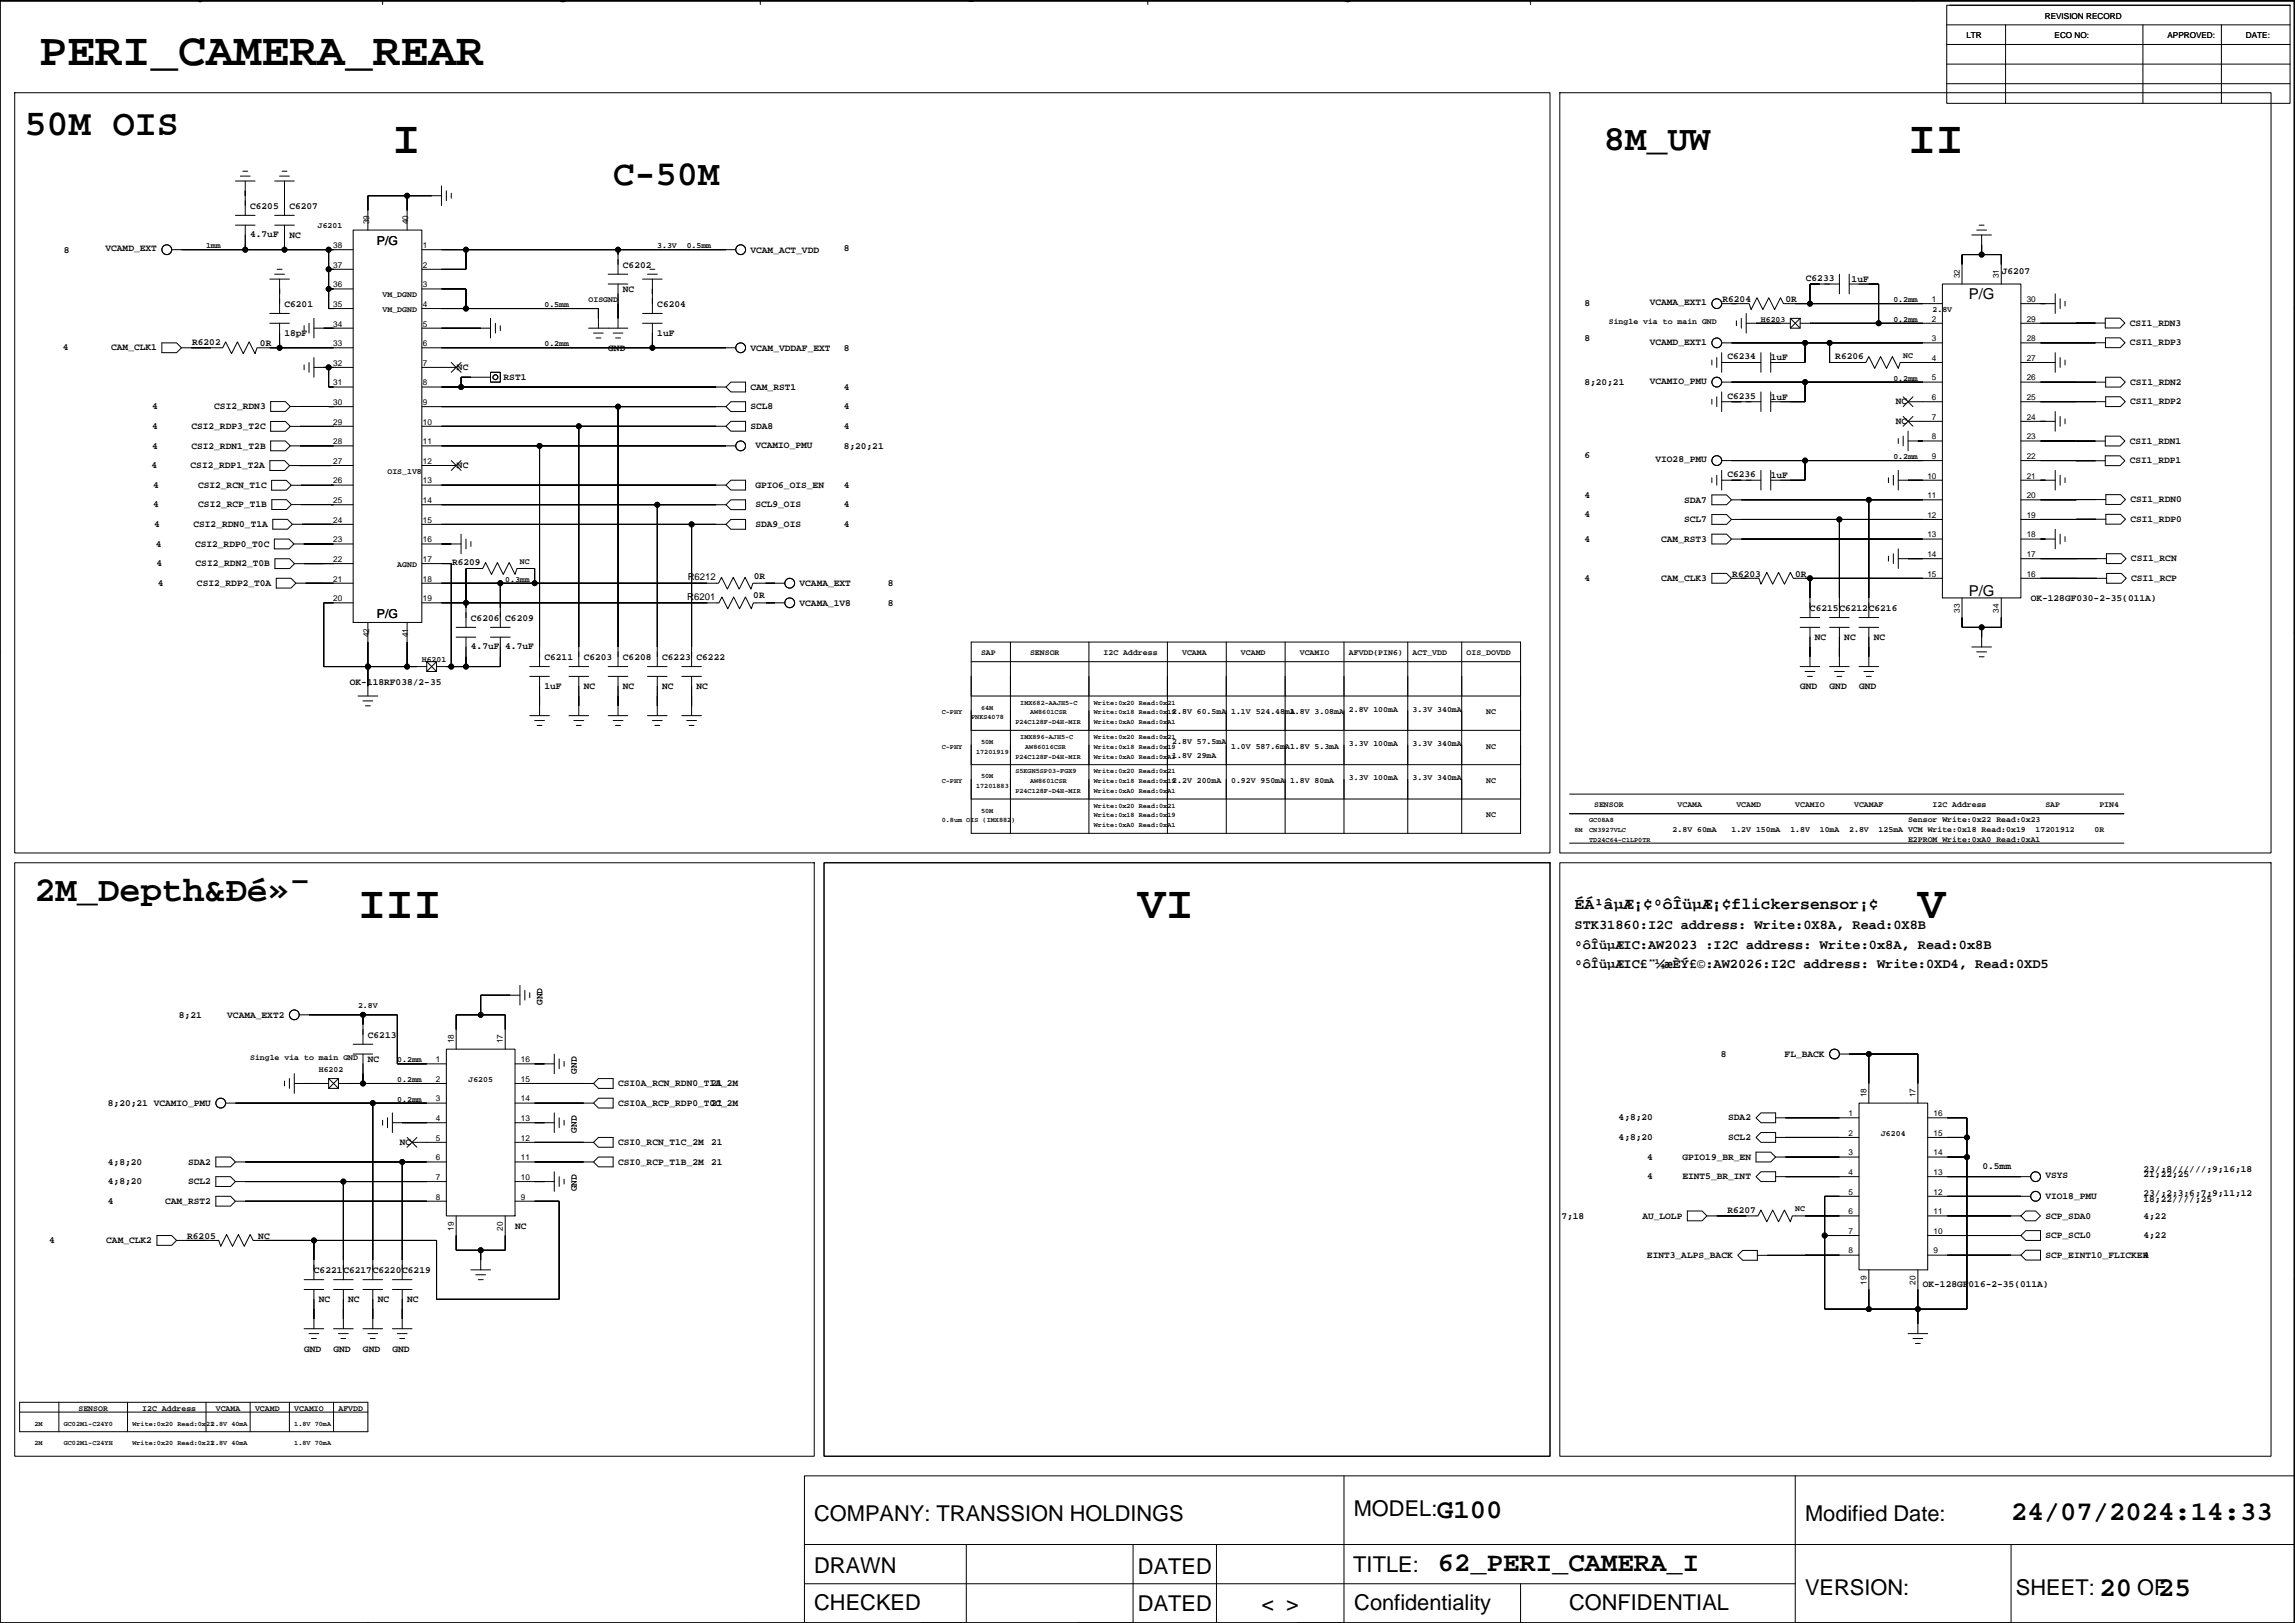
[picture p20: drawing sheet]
<svg xmlns="http://www.w3.org/2000/svg" width="594mm" height="420mm" viewBox="0 0 594 420" stroke-linecap="round" stroke-linejoin="round" font-family="sans-serif">
<defs><g id="words">
<g font-size="12">
<text x="10.2" y="16.8">PERI_CAMERA_REAR</text>
<text x="101.6" y="39.6">I</text>
<text x="493.9" y="39.6">II</text>
<text x="92.7" y="237.7">III</text>
<text x="294.6" y="237.7">VI</text>
<text x="496.5" y="237.7">V</text>
</g>
<text font-size="9.5" x="6.3" y="35">50M OIS</text>
<g font-size="9.2">
<text x="415.2" y="38.9">8M_UW</text>
<text x="158.7" y="47.8">C-50M</text>
<text x="8.9" y="233.1">2M_Depth&amp;Ðé»¯</text>
</g>
<g font-size="7.1">
<text x="372" y="392.9">G100</text>
<text x="520.6" y="393.5">24/07/2024:14:33</text>
<text x="372.2" y="406.8">62_PERI_CAMERA_I</text>
<text x="543.4" y="413.3">20</text>
<text x="558.7" y="413.3">25</text>
</g>
<g font-size="5.6">
<text x="210.8" y="393.8">COMPANY: TRANSSION HOLDINGS</text>
<text x="350.4" y="392.5">MODEL:</text>
<text x="467.3" y="393.8">Modified Date:</text>
<text x="210.8" y="407.2">DRAWN</text>
<text x="294.6" y="407.3">DATED</text>
<text x="350.3" y="406.8">TITLE:</text>
<text x="467.3" y="412.8">VERSION:</text>
<text x="521.9" y="412.8">SHEET:</text>
<text x="553.2" y="412.8">OF</text>
<text x="210.8" y="416.9">CHECKED</text>
<text x="294.6" y="417">DATED</text>
<text x="326.5" y="417.1">&lt; &gt;</text>
<text x="350.6" y="416.9">Confidentiality</text>
<text x="406.2" y="416.9">CONFIDENTIAL</text>
</g>
<text font-size="4.2" x="407.6" y="235.3">ÉÁ¹âµÆ¡¢ºôÎüµÆ¡¢flickersensor¡¢</text>
<g font-size="3.9">
<text x="509.6" y="77.5">P/G</text>
<text x="509.6" y="154.3">P/G</text>
</g>
<g font-size="3.5">
<text x="50.8" y="-1">6</text>
<text x="144.7" y="-.9">5</text>
<text x="250" y="-1">4</text>
<text x="552.6" y="-.9">1</text>
<text x="50.8" y=".5">6</text>
<text x="144.7" y=".5">5</text>
<text x="250.1" y=".5">4</text>
<text x="347.9" y=".5">3</text>
<text x="407.6" y="240.5">STK31860:I2C address: Write:0X8A, Read:0X8B</text>
<text x="407.6" y="245.6">ºôÎüµÆIC:AW2023 :I2C address: Write:0x8A, Read:0x8B</text>
<text x="407.6" y="250.7">ºôÎüµÆIC£¨¼æÈÝ£©:AW2026:I2C address: Write:0XD4, Read:0XD5</text>
</g>
<g font-size="3.2">
<text x="97.6" y="63.5">P/G</text>
<text x="97.6" y="160">P/G</text>
</g>
<g font-size="2.5">
<text x="64.8" y="54">C6205</text>
<text x="74.9" y="54">C6207</text>
<text x="16.5" y="65.5">8</text>
<text x="27.3" y="65.1">VCAMD_EXT</text>
<text x="64.8" y="61.3">4.7uF</text>
<text x="74.9" y="61.7">NC</text>
<text x="194.3" y="65.5">VCAM_ACT_VDD</text>
<text x="218.4" y="65.1">8</text>
<text x="161.3" y="69.3">C6202</text>
<text x="518.1" y="71.1">J6207</text>
<text x="161.3" y="75.6">NC</text>
<text x="467.5" y="72.7">C6233</text>
<text x="479.3" y="73">1uF</text>
<text x="73.6" y="79.4">C6201</text>
<text x="170.1" y="79.4">C6204</text>
<text x="410.1" y="79.3">8</text>
<text x="427" y="79.1">VCAMA_EXT1</text>
<text x="445.9" y="78.2">R6204</text>
<text x="462.2" y="78.2">0R</text>
<text x="49.7" y="89.2">R6202</text>
<text x="67.3" y="89.6">0R</text>
<text x="73.6" y="87.1">18pF</text>
<text x="170.1" y="87.1">1uF</text>
<text x="410.1" y="88.2">8</text>
<text x="427" y="89.2">VCAMD_EXT1</text>
<text x="551.3" y="84.3">CSI1_RDN3</text>
<text x="551.4" y="89.4">CSI1_RDP3</text>
<text x="16.3" y="90.7">4</text>
<text x="28.8" y="90.7">CAM_CLK1</text>
<text x="118.3" y="95.8">NC</text>
<text x="157.4" y="90.9">GND</text>
<text x="194.3" y="90.9">VCAM_VDDAF_EXT</text>
<text x="218.4" y="90.9">8</text>
<text x="447.1" y="93">C6234</text>
<text x="458.4" y="93.3">1uF</text>
<text x="475.1" y="93">R6206</text>
<text x="130.4" y="98.5">RST1</text>
<text x="194.3" y="100.9">CAM_RST1</text>
<text x="218.4" y="100.9">4</text>
<text x="410.1" y="99.6">8;20;21</text>
<text x="427" y="99.4">VCAMIO_PMU</text>
<text x="551.4" y="99.6">CSI1_RDN2</text>
<text x="39.4" y="105.9">4</text>
<text x="55.5" y="105.9">CSI2_RDN3</text>
<text x="194.3" y="106">SCL8</text>
<text x="218.4" y="106">4</text>
<text x="447.1" y="103.2">C6235</text>
<text x="458.4" y="103.4">1uF</text>
<text x="490.7" y="104.7">NC</text>
<text x="551.4" y="104.7">CSI1_RDP2</text>
<text x="39.4" y="111.1">4</text>
<text x="49.5" y="111.1">CSI2_RDP3_T2C</text>
<text x="194.3" y="111">SDA8</text>
<text x="218.4" y="111">4</text>
<text x="490.7" y="109.8">NC</text>
<text x="39.4" y="116.1">4</text>
<text x="49.5" y="116.1">CSI2_RDN1_T2B</text>
<text x="195.5" y="115.9">VCAMIO_PMU</text>
<text x="218.4" y="116.3">8;20;21</text>
<text x="410.1" y="118.7">6</text>
<text x="428.5" y="119.7">VIO28_PMU</text>
<text x="551.3" y="120">CSI1_RDP1</text>
<text x="551.3" y="114.9">CSI1_RDN1</text>
<text x="39.2" y="121.2">4</text>
<text x="49.3" y="121.2">CSI2_RDP1_T2A</text>
<text x="118.3" y="121.2">NC</text>
<text x="447.1" y="123.5">C6236</text>
<text x="458.4" y="123.7">1uF</text>
<text x="39.6" y="126.3">4</text>
<text x="39.7" y="131.3">4</text>
<text x="51.3" y="126.3">CSI2_RCN_T1C</text>
<text x="51.3" y="131.3">CSI2_RCP_T1B</text>
<text x="195.5" y="131.4">SCL9_OIS</text>
<text x="195.5" y="126.3">GPIO6_OIS_EN</text>
<text x="218.4" y="131.4">4</text>
<text x="218.4" y="126.3">4</text>
<text x="410.1" y="128.8">4</text>
<text x="435.9" y="130.1">SDA7</text>
<text x="551.5" y="130">CSI1_RDN0</text>
<text x="39.9" y="136.4">4</text>
<text x="50.1" y="136.4">CSI2_RDN0_T1A</text>
<text x="195.5" y="136.4">SDA9_OIS</text>
<text x="218.4" y="136.4">4</text>
<text x="410.1" y="133.9">4</text>
<text x="435.9" y="135.2">SCL7</text>
<text x="551.5" y="135.1">CSI1_RDP0</text>
<text x="40.3" y="141.5">4</text>
<text x="50.5" y="141.5">CSI2_RDP0_T0C</text>
<text x="410.1" y="140.2">4</text>
<text x="430" y="140.2">CAM_RST3</text>
<text x="40.5" y="146.6">4</text>
<text x="50.6" y="146.6">CSI2_RDN2_T0B</text>
<text x="117" y="146.4">R6209</text>
<text x="195.1" y="149.8">0R</text>
<text x="448.4" y="149.3">R6203</text>
<text x="464.7" y="149.3">0R</text>
<text x="551.6" y="145.3">CSI1_RCN</text>
<text x="40.8" y="151.7">4</text>
<text x="51" y="151.7">CSI2_RDP2_T0A</text>
<text x="177.9" y="155.3">R6201</text>
<text x="178" y="150.2">R6212</text>
<text x="195" y="154.9">0R</text>
<text x="207" y="151.8">VCAMA_EXT</text>
<text x="229.8" y="151.8">8</text>
<text x="410.1" y="150.4">4</text>
<text x="430" y="150.4">CAM_CLK3</text>
<text x="525.7" y="155.6">OK-128GF030-2-35(011A)</text>
<text x="551.7" y="150.4">CSI1_RCP</text>
<text x="121.9" y="160.7">C6206</text>
<text x="130.8" y="160.7">C6209</text>
<text x="207" y="156.8">VCAMA_1V8</text>
<text x="229.8" y="156.8">8</text>
<text x="468.5" y="158.2">C6215C6212C6216</text>
<text x="121.9" y="167.9">4.7uF</text>
<text x="130.8" y="167.9">4.7uF</text>
<text x="469.8" y="165.8">NC</text>
<text x="477.4" y="165.8">NC</text>
<text x="485" y="165.8">NC</text>
<text x="140.9" y="170.9">C6211</text>
<text x="151.1" y="170.9">C6203</text>
<text x="161.3" y="170.9">C6208</text>
<text x="171.4" y="170.9">C6223</text>
<text x="180.3" y="170.9">C6222</text>
<text x="90.6" y="177.2">OK-118RF038/2-35</text>
<text x="140.9" y="178.5">1uF</text>
<text x="151.1" y="178.5">NC</text>
<text x="161.3" y="178.5">NC</text>
<text x="171.4" y="178.5">NC</text>
<text x="180.3" y="178.5">NC</text>
<text x="466" y="178.5">GND</text>
<text x="473.6" y="178.5">GND</text>
<text x="481.2" y="178.5">GND</text>
<text x="46.3" y="263.4">8;21</text>
<text x="58.8" y="263.4">VCAMA_EXT2</text>
<text x="140.4" y="260.2" transform="rotate(-90 140.4 260.2)">GND</text>
<text x="95.2" y="268.6">C6213</text>
<text x="95.2" y="275">NC</text>
<text x="445.5" y="273.6">8</text>
<text x="462" y="273.6">FL_BACK</text>
<text x="149.3" y="278" transform="rotate(-90 149.3 278)">GND</text>
<text x="160" y="281.2">CSI0A_RCN_RDN0_T1A_2M</text>
<text x="184.1" y="281.2">21</text>
<text x="27.9" y="286.3">8;20;21 VCAMIO_PMU</text>
<text x="160" y="286.3">CSI0A_RCP_RDP0_T0C_2M</text>
<text x="184.1" y="286.3">21</text>
<text x="149.3" y="293.2" transform="rotate(-90 149.3 293.2)">GND</text>
<text x="419" y="290.1">4;8;20</text>
<text x="447.4" y="290.1">SDA2</text>
<text x="103.5" y="296.4">NC</text>
<text x="160" y="296.4">CSI0_RCN_T1C_2M</text>
<text x="184.1" y="296.4">21</text>
<text x="419" y="295.2">4;8;20</text>
<text x="447.4" y="295.2">SCL2</text>
<text x="27.9" y="301.5">4;8;20</text>
<text x="48.7" y="301.5">SDA2</text>
<text x="160" y="301.5">CSI0_RCP_T1B_2M</text>
<text x="184.1" y="301.5">21</text>
<text x="426.4" y="305.3">4</text>
<text x="426.4" y="300.2">4</text>
<text x="435.5" y="305.3">EINT5_BR_INT</text>
<text x="435.5" y="300.2">GPIO19_BR_EN</text>
<text x="513.2" y="302.5">0.5mm</text>
<text x="529.5" y="305.1">VSYS</text>
<text x="554.9" y="303.3">23/;8//////;9;16;18</text>
<text x="554.9" y="304.8">21;22;25</text>
<text x="27.9" y="306.6">4;8;20</text>
<text x="27.9" y="311.7">4</text>
<text x="42.7" y="311.7">CAM_RST2</text>
<text x="48.7" y="306.6">SCL2</text>
<text x="149.3" y="308.4" transform="rotate(-90 149.3 308.4)">GND</text>
<text x="529.5" y="310.4">VIO18_PMU</text>
<text x="554.9" y="309.7">23/;2;3;6;7;9;11;12</text>
<text x="554.9" y="311.1">18;22////;25</text>
<text x="404.2" y="315.5">7;18</text>
<text x="425.1" y="315.5">AU_LOLP</text>
<text x="447.1" y="314">R6207</text>
<text x="529.5" y="315.5">SCP_SDA0</text>
<text x="554.9" y="315.5">4;22</text>
<text x="12.7" y="321.8">4</text>
<text x="27.5" y="321.8">CAM_CLK2</text>
<text x="48.5" y="320.7">R6205</text>
<text x="66.9" y="320.7">NC</text>
<text x="133.3" y="318.1">NC</text>
<text x="529.5" y="320.5">SCP_SCL0</text>
<text x="554.9" y="320.5">4;22</text>
<text x="81.3" y="329.6">C6221C6217C6220C6219</text>
<text x="426.3" y="325.7">EINT3_ALPS_BACK</text>
<text x="529.5" y="325.6">SCP_EINT10_FLICKER</text>
<text x="554.9" y="325.6">4</text>
<text x="497.7" y="333.2">OK-128GF016-2-35(011A)</text>
<text x="82.5" y="337.2">NC</text>
<text x="90.1" y="337.2">NC</text>
<text x="97.8" y="337.2">NC</text>
<text x="105.4" y="337.2">NC</text>
<text x="78.7" y="349.9">GND</text>
<text x="86.3" y="349.9">GND</text>
<text x="94" y="349.9">GND</text>
<text x="101.6" y="349.9">GND</text>
</g>
<g font-size="2.1">
<text x="529.3" y="4.8">REVISION RECORD</text>
<text x="509" y="9.9">LTR</text>
<text x="531.9" y="9.9">ECO NO:</text>
<text x="561.1" y="9.9">APPROVED:</text>
<text x="581.4" y="9.9">DATE:</text>
<text x="82.3" y="58.9">J6201</text>
<text x="95.5" y="58" transform="rotate(-90 95.5 58)">39</text>
<text x="105.7" y="58" transform="rotate(-90 105.7 58)">40</text>
<text x="53.3" y="64.3">1mm</text>
<text x="86.3" y="64.2">38</text>
<text x="109.4" y="64.2">1</text>
<text x="170.1" y="64.3">3.3V</text>
<text x="177.8" y="64.3">0.5mm</text>
<text x="86.3" y="69.3">37</text>
<text x="109.4" y="69.3">2</text>
<text x="86.3" y="74.4">36</text>
<text x="99" y="77">VM_DGND</text>
<text x="109.4" y="74.4">3</text>
<text x="507.3" y="72" transform="rotate(-90 507.3 72)">32</text>
<text x="517.5" y="72" transform="rotate(-90 517.5 72)">31</text>
<text x="86.3" y="79.4">35</text>
<text x="99" y="80.8">VM_DGND</text>
<text x="109.4" y="79.4">4</text>
<text x="140.9" y="79.5">0.5mm</text>
<text x="152.4" y="78.2">OISGND</text>
<text x="416.5" y="83.9">Single via to main GND</text>
<text x="455.8" y="83.3">H6203</text>
<text x="490.1" y="83.3">0.2mm</text>
<text x="490.1" y="78.2">0.2mm</text>
<text x="500.1" y="78.2">1</text>
<text x="500.1" y="83.3">2</text>
<text x="500.3" y="80.8">2.8V</text>
<text x="524.6" y="78.2">30</text>
<text x="524.6" y="83.3">29</text>
<text x="86.3" y="84.5">34</text>
<text x="86.3" y="89.6">33</text>
<text x="109.4" y="84.5">5</text>
<text x="109.4" y="89.6">6</text>
<text x="140.9" y="89.7">0.2mm</text>
<text x="500.1" y="88.3">3</text>
<text x="524.6" y="88.3">28</text>
<text x="86.3" y="94.7">32</text>
<text x="109.4" y="94.7">7</text>
<text x="492.6" y="92.7">NC</text>
<text x="500.1" y="93.4">4</text>
<text x="524.6" y="93.4">27</text>
<text x="86.3" y="99.8">31</text>
<text x="109.4" y="99.8">8</text>
<text x="490.1" y="98.5">0.2mm</text>
<text x="500.1" y="98.5">5</text>
<text x="524.6" y="98.5">26</text>
<text x="86.3" y="104.8">30</text>
<text x="109.4" y="104.8">9</text>
<text x="500.1" y="103.6">6</text>
<text x="524.6" y="103.6">25</text>
<text x="86.3" y="109.9">29</text>
<text x="109.4" y="109.9">10</text>
<text x="500.1" y="108.7">7</text>
<text x="500.1" y="113.7">8</text>
<text x="524.6" y="113.7">23</text>
<text x="524.6" y="108.7">24</text>
<text x="86.3" y="115">28</text>
<text x="109.4" y="115">11</text>
<text x="490.1" y="118.9">0.2mm</text>
<text x="500.1" y="118.8">9</text>
<text x="524.6" y="118.8">22</text>
<text x="86.3" y="125.2">26</text>
<text x="86.3" y="120.1">27</text>
<text x="100.3" y="122.7">OIS_1V8</text>
<text x="109.4" y="125.2">13</text>
<text x="109.4" y="120.1">12</text>
<text x="498.9" y="123.9">10</text>
<text x="524.6" y="123.9">21</text>
<text x="86.3" y="130.2">25</text>
<text x="109.4" y="130.2">14</text>
<text x="498.9" y="129">11</text>
<text x="524.6" y="129">20</text>
<text x="86.3" y="135.3">24</text>
<text x="109.4" y="135.3">15</text>
<text x="498.9" y="134">12</text>
<text x="524.6" y="134">19</text>
<text x="86.3" y="140.4">23</text>
<text x="109.4" y="140.4">16</text>
<text x="498.9" y="139.1">13</text>
<text x="524.6" y="139.1">18</text>
<text x="86.3" y="145.5">22</text>
<text x="102.8" y="146.8">AGND</text>
<text x="109.4" y="145.5">17</text>
<text x="134.6" y="146">NC</text>
<text x="498.9" y="144.2">14</text>
<text x="498.9" y="149.3">15</text>
<text x="524.6" y="149.3">16</text>
<text x="524.6" y="144.2">17</text>
<text x="86.3" y="155.6">20</text>
<text x="86.3" y="150.6">21</text>
<text x="109.4" y="155.6">19</text>
<text x="109.4" y="150.6">18</text>
<text x="130.8" y="150.6">0.3mm</text>
<text x="507.3" y="158.7" transform="rotate(-90 507.3 158.7)">33</text>
<text x="517.5" y="158.7" transform="rotate(-90 517.5 158.7)">34</text>
<text x="95.5" y="165" transform="rotate(-90 95.5 165)">42</text>
<text x="105.7" y="165" transform="rotate(-90 105.7 165)">41</text>
<text x="109.2" y="171.4">H6201</text>
<text x="253.9" y="169.6">SAP</text>
<text x="266.6" y="169.6">SENSOR</text>
<text x="285.7" y="169.6">I2C Address</text>
<text x="306" y="169.6">VCAMA</text>
<text x="321.2" y="169.6">VCAMD</text>
<text x="336.5" y="169.6">VCAMIO</text>
<text x="349.2" y="169.6">AFVDD(PIN6)</text>
<text x="365.7" y="169.6">ACT_VDD</text>
<text x="379.6" y="169.6">OIS_DOVDD</text>
<text x="303.5" y="184.9">2.8V 60.5mA</text>
<text x="318.7" y="184.9">1.1V 524.48mA</text>
<text x="333.9" y="184.9">1.8V 3.08mA</text>
<text x="349.2" y="184.2">2.8V 100mA</text>
<text x="365.7" y="184.2">3.3V 340mA</text>
<text x="384.7" y="184.9">NC</text>
<text x="303.5" y="192.5">2.8V 57.5mA</text>
<text x="303.5" y="196.3">1.8V 29mA</text>
<text x="318.7" y="193.8">1.0V 587.6mA1.8V 5.3mA</text>
<text x="349.2" y="193.1">3.3V 100mA</text>
<text x="365.7" y="193.1">3.3V 340mA</text>
<text x="384.7" y="193.8">NC</text>
<text x="303.5" y="202.7">2.2V 200mA</text>
<text x="318.7" y="202.7">0.92V 950mA</text>
<text x="333.9" y="202.7">1.8V 80mA</text>
<text x="349.2" y="202">3.3V 100mA</text>
<text x="365.7" y="202">3.3V 340mA</text>
<text x="384.7" y="202.7">NC</text>
<text x="412.7" y="209">SENSOR</text>
<text x="434.2" y="209">VCAMA</text>
<text x="449.5" y="209">VCAMD</text>
<text x="464.7" y="209">VCAMIO</text>
<text x="480" y="209">VCAMAF</text>
<text x="500.3" y="209">I2C Address</text>
<text x="529.5" y="209">SAP</text>
<text x="543.4" y="209">PIN4</text>
<text x="384.7" y="211.5">NC</text>
<text x="433" y="215.4">2.8V 60mA</text>
<text x="448.2" y="215.4">1.2V 150mA</text>
<text x="463.4" y="215.4">1.8V</text>
<text x="471.1" y="215.4">10mA</text>
<text x="478.7" y="215.4">2.8V</text>
<text x="486.3" y="215.4">125mA VCM Write:0x18 Read:0x19</text>
<text x="493.9" y="212.8">Sensor Write:0x22 Read:0x23</text>
<text x="526.9" y="215.4">17201912</text>
<text x="542.2" y="215.4">0R</text>
<text x="493.9" y="217.9">E2PROM Write:0xA0 Read:0xA1</text>
<text x="92.7" y="261.1">2.8V</text>
<text x="64.7" y="274.4">Single via to main GND</text>
<text x="102.8" y="275">0.2mm</text>
<text x="112.8" y="275">1</text>
<text x="117.5" y="270.1" transform="rotate(-90 117.5 270.1)">18</text>
<text x="130.2" y="270.1" transform="rotate(-90 130.2 270.1)">17</text>
<text x="134.8" y="275">16</text>
<text x="82.5" y="277.6">H6202</text>
<text x="102.8" y="280.1">0.2mm</text>
<text x="112.8" y="280.1">2</text>
<text x="121.3" y="280.1">J6205</text>
<text x="134.8" y="280.1">15</text>
<text x="102.8" y="285.2">0.2mm</text>
<text x="112.8" y="285.1">3</text>
<text x="134.8" y="285.1">14</text>
<text x="483.2" y="284" transform="rotate(-90 483.2 284)">18</text>
<text x="495.9" y="284" transform="rotate(-90 495.9 284)">17</text>
<text x="112.8" y="290.2">4</text>
<text x="134.8" y="290.2">13</text>
<text x="478.5" y="289">1</text>
<text x="500.5" y="289">16</text>
<text x="112.8" y="295.3">5</text>
<text x="134.8" y="295.3">12</text>
<text x="478.5" y="299.1">3</text>
<text x="478.5" y="294">2</text>
<text x="486.9" y="294.1">J6204</text>
<text x="500.5" y="294">15</text>
<text x="500.5" y="299.1">14</text>
<text x="112.8" y="305.5">7</text>
<text x="112.8" y="300.4">6</text>
<text x="134.8" y="305.5">10</text>
<text x="134.8" y="300.4">11</text>
<text x="478.5" y="304.2">4</text>
<text x="500.5" y="304.2">13</text>
<text x="112.8" y="310.5">8</text>
<text x="134.8" y="310.5">9</text>
<text x="478.5" y="309.3">5</text>
<text x="500.5" y="309.3">12</text>
<text x="464.7" y="313.6">NC</text>
<text x="478.5" y="314.3">6</text>
<text x="500.5" y="314.3">11</text>
<text x="117.5" y="318.6" transform="rotate(-90 117.5 318.6)">19</text>
<text x="130.2" y="318.6" transform="rotate(-90 130.2 318.6)">20</text>
<text x="478.5" y="319.4">7</text>
<text x="500.5" y="319.4">10</text>
<text x="478.5" y="324.5">8</text>
<text x="500.5" y="324.5">9</text>
<text x="483.2" y="332.6" transform="rotate(-90 483.2 332.6)">19</text>
<text x="495.9" y="332.6" transform="rotate(-90 495.9 332.6)">20</text>
<text x="20.3" y="365.2">SENSOR</text>
<text x="36.8" y="365.2">I2C Address</text>
<text x="55.9" y="365.2">VCAMA</text>
<text x="66" y="365.2">VCAMD</text>
<text x="76.2" y="365.2">VCAMIO</text>
<text x="87.6" y="365.2">AFVDD</text>
</g>
<g font-size="1.8">
<text x="243.8" y="184.9">C-PHY</text>
<text x="253.9" y="183.7">64M</text>
<text x="264.1" y="182.4">IMX682-AAJH5-C</text>
<text x="266.6" y="184.9">AW8601CSR</text>
<text x="283.1" y="184.9">Write:0x18 Read:0x19</text>
<text x="283.1" y="182.4">Write:0x20 Read:0x21</text>
<text x="251.4" y="186.2">PNKS4078</text>
<text x="262.8" y="187.5">P24C128F-D4H-MIR</text>
<text x="264.1" y="191.3">IMX896-AJH5-C</text>
<text x="283.1" y="187.5">Write:0xA0 Read:0xA1</text>
<text x="283.1" y="191.3">Write:0x20 Read:0x21</text>
<text x="243.8" y="193.8">C-PHY</text>
<text x="252.7" y="195.1">17201919</text>
<text x="253.9" y="192.6">50M</text>
<text x="262.8" y="196.4">P24C128F-D4H-MIR</text>
<text x="265.4" y="193.8">AW86016CSR</text>
<text x="283.1" y="196.4">Write:0xA0 Read:0xA1</text>
<text x="283.1" y="193.8">Write:0x18 Read:0x19</text>
<text x="243.8" y="202.7">C-PHY</text>
<text x="252.7" y="204">17201883</text>
<text x="253.9" y="201.5">50M</text>
<text x="262.8" y="200.2">S5KGN5SP03-FGX9</text>
<text x="266.6" y="202.7">AW8601CSR</text>
<text x="283.1" y="202.7">Write:0x18 Read:0x19</text>
<text x="283.1" y="200.2">Write:0x20 Read:0x21</text>
<text x="262.8" y="205.3">P24C128F-D4H-MIR</text>
<text x="283.1" y="205.3">Write:0xA0 Read:0xA1</text>
<text x="283.1" y="209.1">Write:0x20 Read:0x21</text>
<text x="243.8" y="212.9">0.8um OIS (IMX882)</text>
<text x="253.9" y="210.3">50M</text>
<text x="283.1" y="214.2">Write:0xA0 Read:0xA1</text>
<text x="283.1" y="211.6">Write:0x18 Read:0x19</text>
<text x="407.6" y="215.4">8M</text>
<text x="411.4" y="212.9">GC08A8</text>
<text x="411.4" y="215.4">CN3927VLC</text>
<text x="411.4" y="218">TD24C64-C1LP0TR</text>
<text x="8.9" y="369.1">2M</text>
<text x="16.5" y="369.1">GC02M1-C24Y0</text>
<text x="34.3" y="369.1">Write:0x20 Read:0x21</text>
<text x="54.6" y="369.1">2.8V 40mA</text>
<text x="76.2" y="369.1">1.8V 70mA</text>
<text x="8.9" y="374.1">2M</text>
<text x="16.5" y="374.1">GC02M1-C24YH</text>
<text x="34.3" y="374.1">Write:0x20 Read:0x21</text>
<text x="54.6" y="374.1">2.8V 40mA</text>
<text x="76.2" y="374.1">1.8V 70mA</text>
</g>
</g></defs>
<g fill="none" stroke="#000" stroke-width=".26">
<path d="M99 0v1.2M196.8 0v1.2M297.1 0v1.2M396.1 0v1.2M495.2 0v.3M0 .1h594v420.1h-594zM0 .3h593.9v419.9h-593.9zM503.9 1.4h88.9v25.4h-88.9zM503.9 16.6h88.9M503.9 11.5h88.9M503.9 6.4h88.9M504.7 1.4h88.1"/>
<path d="M519.2 6.4v20.4M554.7 6.4v20.4M575 6.4v20.4M3.8 24h397.4v196.8h-397.4zM403.8 24h184.1v196.8h-184.1zM503.9 21.7h88.9M60.9 55.8h5.1M60.9 58.3h5.1M60.9 46.9h5.1M62.2 45.6h2.6M62.9 44.3h1.2M63.5 49.4h.1"/>
<path d="M63.5 46.9v8.9M63.5 58.3v6.3M71.1 55.8h5.1M71.1 58.3h5.1M71.1 46.9h5.1M72.4 45.6h2.5M73 44.3h1.3M73.6 49.4h.1M73.6 46.9v8.9M73.6 58.3v6.3M91.4 59.6h17.8v101.5h-17.8zM105.4 50.7v8.9"/>
<path d="M111.7 50.7h.1M114.3 50.7h-19.1v8.9M114.3 48.1v5.1M115.5 49.4v2.5M116.8 50v1.3M511.7 59.6h2.5M512.3 58.3h1.3M44.4 64.6h47M47 64.6h.1M69.8 72.3h5.1M71.1 71h2.5M71.7 69.7h1.3"/>
<path d="M72.4 74.8h.1M72.4 72.3v8.8M85.1 64.6v15.3h6.3M85.1 69.7h6.3M85.1 74.8h6.3M109.2 64.6h81.3M109.2 79.9h45.7v5.1M109.2 74.8h11.4v5.1M120.6 64.6v5.1h-11.4M157.4 71h5.1M157.4 73.5h5.1M160 64.6v6.4"/>
<path d="M160 73.5v11.5M166.3 72.3h5.1M167.6 71h2.5M168.2 69.7h1.3M168.9 74.8h.1M168.9 72.3v8.8M187.9 64.6h.1M445.7 78.6h7.1l.5 1.5 1.5-3 1.5 3 1.6-3 1.5 3 1.5-3 .8 1.5h41.1M448.2 78.6h.1M476.1 73.5h-7.6v5.1M476.1 71v5.1M478.7 73.5h7.6v10.2"/>
<path d="M478.7 71v5.1M502.8 73.5h20.3v81.3h-20.3zM507.9 73.5v-7.6h10.1v7.6M510.4 60.8h5.1M513 63.4h.1M513 60.8v5.1M523.1 78.6h8.9M529.5 78.6h.1M532 76.1v5M533.3 77.3v2.6M534.5 78v1.2M593.9 79.9h.2"/>
<path d="M-.1 85h.1M41.9 88.8h3.8l1.3 1.2-1.3 1.3h-3.8zM47 90h10.6l.8-1.5 1.5 3.1 1.6-3.1 1.5 3.1 1.5-3.1 1.5 3.1 .5-1.6h24.9M49.5 90h.1M69.8 81.1h5.1M69.8 83.7h5.1M72.4 83.7v6.3M78.7 84.3v1.3M78.7 94.5v1.2M80 83.7v2.5M80 93.8v2.6M81.3 85h10.1"/>
<path d="M81.3 82.4v5.1M81.3 92.6v5.1M81.3 95.1h10.1M83.8 85h.1M83.8 95.1h.1M85.1 95.1v5.1h6.3M109.2 90h81.3M109.2 85h17.8M109.2 95.1h8.9M114.3 95.1h.1M116.8 93.8l2.6 2.6M119.4 93.8l-2.6 2.6"/>
<path d="M124.4 85h.1M127 96.4h2.5v2.5h-2.5zM127 97.7h-7.6v2.5M127 82.4v5.1M128.2 83.7v2.5M129.5 84.3v1.3M152.4 85h10.1M153.6 86.2h2.6M154.3 87.5h1.2M154.9 82.4h.1M158.7 86.2h2.6M159.3 87.5h1.3"/>
<path d="M160 82.4h.1M166.3 81.1h5.1M166.3 83.7h5.1M168.9 83.7v6.3M187.9 90h.1M189.2 98.9h3.8v2.6h-3.8l-1.3-1.3zM443.1 93.2v1.3M444.4 92.6v2.5M445.7 88.8h57.1M445.7 98.9h57.1M445.7 93.8h10.1M445.7 91.3v5.1"/>
<path d="M448.2 88.8h.1M448.2 98.9h.1M448.2 93.8h.1M449.5 83.1v1.2M450.7 82.4v2.6M452 83.7h11.4M452 81.1v5.1M454.6 83.7h.1M455.8 91.3v5.1M458.4 91.3v5.1M463.4 82.4h2.6v2.6h-2.6zM463.4 82.4l2.6 2.6"/>
<path d="M466 83.7h36.8M466 82.4l-2.6 2.6M467.3 88.8v5h-8.9M467.3 98.9v5.1h-8.9M473.6 88.8v5h9.4l.8-1.5 1.5 3.1 1.5-3.1 1.5 3.1 1.6-3.1 1.5 3.1 .5-1.6h10.9M523.1 93.8h8.9M523.1 98.9h22M529.5 93.8h.1M532 91.3v5.1M533.3 92.6v2.5M534.5 93.2v1.3M537.4 98.9h.1"/>
<path d="M542.4 83.6h.1M542.5 88.7h.1M542.5 98.9h.1M545 82.4h3.8l1.2 1.2-1.2 1.3h-3.8zM545 83.6l-21.9 .1M545 87.5h3.8l1.3 1.2-1.3 1.3h-3.8zM545 88.7l-21.9 .1M545.1 97.7h3.8l1.2 1.2-1.2 1.3h-3.8zM69.9 119.3h3.8l1.2 1.2-1.2 1.3h-3.8zM70.1 114.2h3.8l1.2 1.2-1.2 1.3h-3.8zM70.1 109.1h3.8l1.2 1.3-1.2 1.2h-3.8zM70.1 104h3.8l1.2 1.2-1.2 1.3h-3.8z"/>
<path d="M75.1 105.2l16.3 .1M75.1 115.4h16.3M77.7 115.4h.1M77.7 110.4h.1M77.7 105.2h.1M91.4 110.3l-16.3 .1M109.2 115.4h81.3M109.2 110.3h78.7M109.2 105.3h78.7M109.2 100.2h78.7M116.8 119.2l2.6 2.6M119.4 119.2l-2.6 2.6"/>
<path d="M139.7 115.4v57.2M149.8 110.3v62.3M160 105.3v67.3M185.4 110.3h.1M185.4 105.3h.1M185.4 100.2h.1M187.9 115.4h.1M187.9 110.3l1.3-1.2h3.8v2.5h-3.8zM187.9 105.3l1.3-1.3h3.8v2.5h-3.8zM443.1 103.4v1.2M444.4 102.7v2.6M445.7 119.2h57.1"/>
<path d="M445.7 104h10.1M445.7 101.5v5M448.2 119.2h.1M448.2 104h.1M455.8 101.5v5M458.4 101.5v5M467.3 119.2v5.1h-8.9M491.4 113.5v1.3M492.6 112.9v2.5M492.6 102.7l2.6 2.6M492.6 107.8l2.6 2.5M493.9 109.1h8.9"/>
<path d="M493.9 114.2h8.9M493.9 111.6v5.1M493.9 104h8.9M495.2 102.7l-2.6 2.6M495.2 107.8l-2.6 2.5M496.5 114.2h.1M497.7 104h.1M497.7 109.1h.1M523.1 109.1h8.9M523.1 114.2h21.9M523.1 119.2l21.9 .1M529.5 109.1h.1"/>
<path d="M532 106.5v5.1M533.3 107.8v2.5M534.5 108.4v1.3M537.3 114.2h.1M537.3 119.2v.1M537.4 104h.1M542.4 119.3h.1M542.4 114.2h.1M542.5 104h.1M545 118h3.8l1.2 1.3-1.2 1.2h-3.8zM545 112.9h3.8l1.2 1.3-1.2 1.2h-3.8zM545.1 102.7h3.8l1.2 1.3-1.2 1.3h-3.8z"/>
<path d="M545.1 104h-22M70.3 124.4h3.8l1.3 1.2-1.3 1.3h-3.8zM70.4 129.4h3.8l1.2 1.2-1.2 1.3h-3.8zM70.6 134.5h3.8l1.3 1.2-1.3 1.3h-3.8zM71 139.6h3.8l1.3 1.2-1.3 1.3h-3.8zM75.4 130.6l16 .1M75.7 135.7h15.7M77.5 120.5h.1M77.9 125.6h.1M78 130.6h.1M78.2 135.7h.1M85.7 120.5h.1"/>
<path d="M85.7 125.6h.1M91.4 120.5h-16.5M91.4 125.6h-16M109.2 120.5h8.9M109.2 135.7h78.7M109.2 130.7h78.7M109.2 125.6h78.7M114.3 120.5h.1M119.4 138.3v5.1M120.6 139.6v2.5M170.1 130.7v41.9M179 135.7v36.9"/>
<path d="M185.4 135.7h.1M185.4 130.7h.1M185.4 125.6h.1M187.9 135.7l1.3-1.2h3.8v2.5h-3.8zM187.9 125.6l1.3-1.3h3.8v2.6h-3.8zM189.2 129.4h3.8v2.5h-3.8l-1.3-1.2zM443.1 128.1h3.8l1.3 1.3-1.3 1.3h-3.8zM443.1 133.2h3.8l1.3 1.3-1.3 1.2h-3.8zM443.1 138.3h3.8l1.3 1.3-1.3 1.2h-3.8zM443.1 123.7v1.3M444.4 123v2.6M445.7 124.3h10.1"/>
<path d="M445.7 121.8v5.1M448.2 124.3h.1M448.2 129.4h54.6M448.2 134.5h54.6M448.2 139.6h54.6M450.7 129.4h.1M450.7 134.5h.1M450.7 139.6h.1M455.8 121.8v5.1M458.4 121.8v5.1M476.1 134.5v25.4M483.8 129.4v30.5"/>
<path d="M488.8 123.7v1.3M490.1 123v2.6M491.4 121.8v5.1M491.4 124.3h11.4M493.9 124.3h.1M523.1 139.6h8.9M523.1 124.3h8.9M529.5 124.3h.1M529.5 139.6h.1M532 121.8v5.1M532 137v5.1M533.3 123v2.6"/>
<path d="M533.3 138.3v2.5M534.5 123.7v1.3M534.5 138.9v1.3M542.6 134.4h.1M542.6 129.3h.1M545.1 133.2h3.8l1.3 1.2-1.3 1.3h-3.8zM545.1 128.1h3.8l1.3 1.2-1.3 1.3h-3.8zM545.1 129.3l-22 .1M545.1 134.4l-22 .1M71.2 144.7h3.8l1.2 1.2-1.2 1.3h-3.8zM71.5 149.7h3.8l1.3 1.3-1.3 1.2h-3.8zM76.1 140.8h15.3"/>
<path d="M76.6 151h14.8M78.6 140.8h.1M78.8 145.9h.1M79.1 151h.1M83.8 145.9h.1M83.8 151h.1M91.4 156.1h-7.6v16.5h26.7M91.4 145.9h-15.2M109.2 151h76.8l.8-1.5 1.5 3 1.5-3 1.5 3 1.6-3 1.5 3 .5-1.5h8.3M109.2 156.1h76.9l.8-1.5 1.5 3 1.5-3 1.5 3 1.6-3 1.5 3 .5-1.5h8.2M109.2 145.9h7.6v26.7M109.2 140.8h10.2"/>
<path d="M116.8 140.8h.1M121.9 140.2v1.3M129.5 151v11.4M138.4 151v-3.8h-4.6l-.5 1.5-1.5-3.1-1.5 3.1-1.6-3.1-1.5 3.1-1.5-3.1-.8 1.6h-4.3v15.2M198.4 156.1h.1M200.6 151h.1M200.6 156.1h.1M443.1 148.4h3.8l1.3 1.3-1.3 1.3h-3.8zM448.2 149.7h7.1l.5 1.5 1.5-3 1.6 3 1.5-3 1.5 3 1.5-3 .8 1.5h38.6M450.7 149.7h.1M466 159.9h5.1M468.5 149.7v10.2"/>
<path d="M473.6 159.9h5.1M481.2 159.9h5.1M488.8 144v1.3M490.1 143.4v2.5M491.4 142.1v5.1M491.4 144.6h11.4M493.9 144.6h.1M507.9 154.8v7.6h10.1v-7.6M523.1 149.7h22.2M537.6 144.6h.1M542.7 144.6h.1M542.8 149.7h.1"/>
<path d="M545.3 143.4h3.8l1.2 1.2-1.2 1.3h-3.8zM545.3 144.6h-22.2M545.3 148.5h3.8l1.3 1.2-1.3 1.3h-3.8zM-.1 168.8h.1M95.2 177.6h.1M95.2 172.6h.1M95.2 161.1v19.1M105.4 161.1v11.5M110.5 171.3h2.5v2.5h-2.5zM110.5 171.3l2.5 2.5M113 171.3l-2.5 2.5M118.1 162.4h5.1"/>
<path d="M118.1 164.9h5.1M120.6 164.9v7.7M127 162.4h5.1M127 164.9h5.1M129.5 164.9v7.7h-16.5M137.1 172.6h5.1M137.1 175.1h5.1M139.7 175.1v10.2M147.3 172.6h5.1M147.3 175.1h5.1M149.8 175.1v10.2M157.4 172.6h5.1"/>
<path d="M157.4 175.1h5.1M160 175.1v10.2M167.6 172.6h5.1M167.6 175.1h5.1M170.1 175.1v10.2M176.5 172.6h5.1M176.5 175.1h5.1M179 175.1v10.2M251.4 166.2h142.2v49.5h-142.2zM251.4 171.3h142.2M261.6 166.2v49.5M281.9 166.2v49.5"/>
<path d="M302.2 166.2v49.5M317.4 166.2v49.5M332.7 166.2v49.5M347.9 166.2v49.5M364.4 166.2v49.5M378.4 166.2v49.5M466 172.6h5.1M466 162.4h5.1M467.3 173.8h2.5M467.9 175.1h1.3M468.5 170h.1M468.5 162.4v10.2"/>
<path d="M473.6 172.6h5.1M473.6 162.4h5.1M474.9 173.8h2.5M475.5 175.1h1.3M476.1 170h.1M476.1 162.4v10.2M481.2 172.6h5.1M481.2 162.4h5.1M482.5 173.8h2.5M483.1 175.1h1.3M483.8 170h.1M483.8 162.4v10.2"/>
<path d="M510.4 167.5h5.1M511.7 168.8h2.5M512.3 170h1.3M513 164.9h.1M513 162.4v5.1M593.9 163.7h.2M92.7 180.2h5.1M94 181.5h2.5M94.6 182.7h1.3M137.1 185.3h5.1M138.4 186.5h2.5M139 187.8h1.3"/>
<path d="M139.7 182.7h.1M147.3 185.3h5.1M148.6 186.5h2.5M149.2 187.8h1.3M149.8 182.7h.1M157.4 185.3h5.1M158.7 186.5h2.6M159.3 187.8h1.3M160 182.7h.1M167.6 185.3h5.1M168.9 186.5h2.5M169.5 187.8h1.3"/>
<path d="M170.1 182.7h.1M176.5 185.3h5.1M177.8 186.5h2.5M178.4 187.8h1.3M179 182.7h.1M251.4 180.2h142.2M251.4 189.1h142.2M251.4 198h142.2M251.4 206.8h142.2M406.3 210.7h143.5M406.3 205.6h143.5M406.3 218.3h143.5"/>
<path d="M3.8 223.4h207v153.6h-207zM213.3 223.4h187.9v153.6h-187.9zM403.8 223.4h184.1v153.6h-184.1zM-.1 252.6h.1M132.1 257.6h.1M134.6 257.6h-10.2v5.1M134.6 255.1v5.1M135.9 256.4v2.5M137.1 257v1.3M593.9 247.5h.2M73.6 279.9v1.2M74.9 279.2v2.6"/>
<path d="M76.2 278v5M77.5 262.7h25.3v12.7h12.7M80 262.7h.1M85.1 279.2h2.5v2.6h-2.5zM85.1 279.2l2.5 2.6M87.6 279.2l-2.5 2.6M91.4 270.3h5.1M91.4 272.9h5.1M94 262.7v7.6M94 272.9v7.6M115.5 271.6h17.8v43.2h-17.8zM118.1 271.6v-8.9h12.7v8.9"/>
<path d="M133.3 275.4h10.2M140.9 275.4h.1M143.5 272.9v5.1M144.7 274.1v2.6M146 274.8v1.2M154.9 279.2h3.8v2.6h-3.8l-1.3-1.3zM476.1 272.9h20.4v12.7M478.7 272.9h.1M483.8 272.9v12.7M55.9 299.5h3.8l1.2 1.3-1.2 1.3h-3.8zM58.4 285.6h57.1M60.9 285.6h.1"/>
<path d="M76.2 280.5h8.9M78.7 280.5h.1M87.6 280.5h27.9M96.5 285.6v45.7M99 290v1.3M100.3 289.4v2.5M101.6 290.6h13.9M101.6 288.1v5.1M104.1 290.6h.1M105.4 294.5l2.5 2.5M106.7 295.7h8.8M107.9 294.5l-2.5 2.5"/>
<path d="M110.5 295.7h.1M133.3 280.5h20.3M133.3 285.6h20.3M133.3 290.6h10.2M133.3 295.7h20.3M140.9 290.6h.1M143.5 288.1v5.1M144.7 289.4v2.5M146 290v1.3M151.1 285.6h.1M151.1 280.5h.1M151.1 295.7h.1"/>
<path d="M153.6 295.7l1.3-1.2h3.8v2.5h-3.8zM154.9 284.3h3.8v2.5h-3.8l-1.3-1.2zM154.9 299.5h3.8v2.6h-3.8l-1.3-1.3zM454.6 294.5l1.2-1.3h3.8v2.5h-3.8zM454.6 289.4l1.2-1.3h3.8v2.5h-3.8zM454.6 298.3h3.8l1.2 1.2-1.2 1.3h-3.8zM459.6 294.5h21.6M459.6 289.4h21.6M459.6 299.5h21.6M462.2 294.5h.1M462.2 289.4h.1M462.2 299.5h.1"/>
<path d="M481.2 285.6h17.8v43.1h-17.8zM499 294.5h10.2M499 289.4h10.2v49.5h-36.9v-29.2h8.9M499 299.5h10.2M40.6 319.9h3.8l1.3 1.2-1.3 1.3h-3.8zM55.9 304.6h3.8l1.2 1.3-1.2 1.3h-3.8zM55.9 309.7h3.8l1.2 1.3-1.2 1.2h-3.8zM60.9 300.8h54.6M60.9 305.9h54.6M60.9 311h54.6M63.5 300.8h.1M63.5 305.9h.1"/>
<path d="M63.5 311h.1M88.9 305.9v25.4M104.1 300.8v30.5M118.1 314.8v8.9h12.7v-8.9M133.3 311h11.4v25.4h-31.7v-15.3h-47.5l-.7-1.5-1.6 3-1.5-3-1.5 3-1.5-3-1.6 3-.5-1.5h-10.9M133.3 300.8h20.3M133.3 305.9h10.2M140.9 305.9h.1M143.5 303.3v5.1M144.7 304.6v2.6M146 305.2v1.3M151.1 300.8h.1"/>
<path d="M436.8 313.5h3.8l1.3 1.3-1.3 1.2h-3.8zM441.9 314.8h13.2l.7-1.6 1.5 3.1 1.6-3.1 1.5 3.1 1.5-3.1 1.5 3.1 .6-1.5h17.2M444.4 314.8h.1M455.8 303.3h3.8v2.6h-3.8l-1.2-1.3zM459.6 304.6h21.6M462.2 304.6h.1M472.3 319.9h8.9M499 314.8h24.1l1.3 1.2h2.5l1.3-1.2-1.3-1.3h-2.5l-1.3 1.3M499 304.6h26.7M499 309.7h26.7M499 319.9h24.1M520.6 319.9h.1"/>
<path d="M520.6 314.8h.1M523.1 304.6h.1M523.1 309.7h.1M523.1 319.9l1.3-1.3h3.8v2.5h-3.8zM-.1 336.4h.1M48.2 321.1h.1M78.7 331.3h5.1M78.7 333.8h5.1M81.3 321.1v10.2M81.3 333.8v10.2M86.3 331.3h5.1M86.3 333.8h5.1"/>
<path d="M88.9 333.8v10.2M94 331.3h5M94 333.8h5M96.5 333.8v10.2M101.6 331.3h5.1M101.6 333.8h5.1M104.1 333.8v10.2M121.9 328.7h5.1M123.2 330h2.5M123.8 331.3h1.3M124.4 326.2h.1M124.4 323.7v5"/>
<path d="M451.1 323.7h3.8v2.5h-3.8l-1.3-1.2zM457.4 325h.1M481.2 324.9l-26.3 .1M483.8 328.7v10.2M496.5 328.7v16.5M499 324.9h24.1M520.6 324.9h.1M523.1 324.9l1.3-1.2h3.8v2.5h-3.8zM593.9 331.3h.2M78.7 344h5.1M80 345.2h2.5M80.6 346.5h1.3"/>
<path d="M81.3 341.4h.1M86.3 344h5.1M87.6 345.2h2.5M88.2 346.5h1.3M88.9 341.4h.1M94 344h5M95.2 345.2h2.6M95.9 346.5h1.2M96.5 341.4h.1M101.6 344h5.1M102.8 345.2h2.6M103.5 346.5h1.3"/>
<path d="M104.1 341.4h.1M493.9 345.2h5.1M495.2 346.5h2.5M495.8 347.8h1.3M496.5 342.7h.1M5.1 363h90.1v7.6h-90.1zM5.1 365.6h90.1M15.2 363v7.6M33 363v7.6M53.3 363v7.6M64.8 363v7.6M74.9 363v7.6"/>
<path d="M86.3 363v7.6M208.2 399.8h385.7M250.1 399.8v20.4h-11.6M293.3 399.8v20.4h-14.2M314.9 399.8v20.4M347.9 382.1v38.1h-11.9M464.7 382.1v38.1h55.6M520.6 399.8v20.4M593.9 382.1h-385.7v38.1M208.2 410h256.5M393.6 410v10.2M95.2 420.2h.1"/>
<path d="M193 420.2h.1M293.3 420.2h.1M491.4 420.2h.1"/>
<circle cx="105.4" cy="50.7" r=".63"/>
<circle cx="43.2" cy="64.6" r="1.27"/>
<circle cx="63.5" cy="64.6" r=".63"/>
<circle cx="73.6" cy="64.6" r=".63"/>
<circle cx="85.1" cy="74.8" r=".63"/>
<circle cx="85.1" cy="64.6" r=".63"/>
<circle cx="85.1" cy="69.7" r=".63"/>
<circle cx="120.6" cy="64.6" r=".63"/>
<circle cx="120.6" cy="79.9" r=".63"/>
<circle cx="160" cy="64.6" r=".63"/>
<circle cx="191.7" cy="64.6" r="1.27"/>
<circle cx="444.4" cy="78.6" r="1.27"/>
<circle cx="468.5" cy="78.6" r=".63"/>
<circle cx="513" cy="65.9" r=".63"/>
<circle cx="72.4" cy="90" r=".63"/>
<circle cx="85.1" cy="95.1" r=".63"/>
<circle cx="128.2" cy="97.7" r=".63"/>
<circle cx="168.9" cy="90" r=".63"/>
<circle cx="191.7" cy="90" r="1.27"/>
<circle cx="444.4" cy="98.9" r="1.27"/>
<circle cx="444.4" cy="88.8" r="1.27"/>
<circle cx="467.3" cy="88.8" r=".63"/>
<circle cx="467.3" cy="98.9" r=".63"/>
<circle cx="473.6" cy="88.8" r=".63"/>
<circle cx="486.3" cy="83.7" r=".63"/>
<circle cx="119.4" cy="100.2" r=".63"/>
<circle cx="139.7" cy="115.4" r=".63"/>
<circle cx="149.8" cy="110.3" r=".63"/>
<circle cx="160" cy="105.3" r=".63"/>
<circle cx="191.7" cy="115.4" r="1.27"/>
<circle cx="444.4" cy="119.2" r="1.27"/>
<circle cx="467.3" cy="119.2" r=".63"/>
<circle cx="170.1" cy="130.7" r=".63"/>
<circle cx="179" cy="135.7" r=".63"/>
<circle cx="476.1" cy="134.5" r=".63"/>
<circle cx="483.8" cy="129.4" r=".63"/>
<circle cx="120.6" cy="156.1" r=".63"/>
<circle cx="129.5" cy="151" r=".63"/>
<circle cx="138.4" cy="151" r=".63"/>
<circle cx="204.4" cy="156.1" r="1.27"/>
<circle cx="204.4" cy="151" r="1.27"/>
<circle cx="468.5" cy="149.7" r=".63"/>
<circle cx="95.2" cy="172.6" r=".63"/>
<circle cx="105.4" cy="172.6" r=".63"/>
<circle cx="116.8" cy="172.6" r=".63"/>
<circle cx="120.6" cy="172.6" r=".63"/>
<circle cx="513" cy="162.4" r=".63"/>
<circle cx="76.2" cy="262.7" r="1.27"/>
<circle cx="94" cy="262.7" r=".63"/>
<circle cx="124.4" cy="262.7" r=".63"/>
<circle cx="474.9" cy="272.9" r="1.27"/>
<circle cx="483.8" cy="272.9" r=".63"/>
<circle cx="57.1" cy="285.6" r="1.27"/>
<circle cx="94" cy="280.5" r=".63"/>
<circle cx="96.5" cy="285.6" r=".63"/>
<circle cx="509.2" cy="294.5" r=".63"/>
<circle cx="509.2" cy="299.5" r=".63"/>
<circle cx="88.9" cy="305.9" r=".63"/>
<circle cx="104.1" cy="300.8" r=".63"/>
<circle cx="472.3" cy="319.9" r=".63"/>
<circle cx="526.9" cy="304.6" r="1.27"/>
<circle cx="526.9" cy="309.7" r="1.27"/>
<circle cx="81.3" cy="321.1" r=".63"/>
<circle cx="124.4" cy="323.7" r=".63"/>
<circle cx="483.8" cy="338.9" r=".63"/>
<circle cx="496.5" cy="338.9" r=".63"/>
</g>
<g fill="#000" stroke="#000" stroke-width=".26">
<path d="M63.5 49.4v1.3z" fill-rule="evenodd"/>
<path d="M73.6 49.4v1.3z" fill-rule="evenodd"/>
<path d="M95.2 50.7v3.8z" fill-rule="evenodd"/>
<path d="M105.4 50.7v3.8z" fill-rule="evenodd"/>
<path d="M95.2 50.7h10.2z" fill-rule="evenodd"/>
<path d="M105.4 50.7h6.3z" fill-rule="evenodd"/>
<path d="M63.5 63.4v1.2z" fill-rule="evenodd"/>
<path d="M47 64.6h16.5z" fill-rule="evenodd"/>
<path d="M72.4 74.8v1.3z" fill-rule="evenodd"/>
<path d="M73.6 63.4v1.2z" fill-rule="evenodd"/>
<path d="M63.5 64.6h10.1z" fill-rule="evenodd"/>
<path d="M85.1 74.8v5.1z" fill-rule="evenodd"/>
<path d="M85.1 64.6v5.1z" fill-rule="evenodd"/>
<path d="M85.1 69.7v5.1z" fill-rule="evenodd"/>
<path d="M73.6 64.6h11.5z" fill-rule="evenodd"/>
<path d="M85.1 79.9h1.2z" fill-rule="evenodd"/>
<path d="M85.1 74.8h1.2z" fill-rule="evenodd"/>
<path d="M85.1 69.7h1.2z" fill-rule="evenodd"/>
<path d="M85.1 64.6h1.2z" fill-rule="evenodd"/>
<path d="M114.3 74.8h6.3z" fill-rule="evenodd"/>
<path d="M120.6 74.8v5.1z" fill-rule="evenodd"/>
<path d="M114.3 79.9h6.3z" fill-rule="evenodd"/>
<path d="M114.3 64.6h6.3z" fill-rule="evenodd"/>
<path d="M114.3 69.7h6.3z" fill-rule="evenodd"/>
<path d="M120.6 64.6v5.1z" fill-rule="evenodd"/>
<path d="M154.9 79.9v2.5z" fill-rule="evenodd"/>
<path d="M120.6 79.9h34.3z" fill-rule="evenodd"/>
<path d="M160 78.6v3.8z" fill-rule="evenodd"/>
<path d="M160 64.6v1.3z" fill-rule="evenodd"/>
<path d="M120.6 64.6h39.4z" fill-rule="evenodd"/>
<path d="M168.9 74.8v1.3z" fill-rule="evenodd"/>
<path d="M160 64.6h27.9z" fill-rule="evenodd"/>
<path d="M448.2 78.6h1.3z" fill-rule="evenodd"/>
<path d="M468.5 73.5v5.1z" fill-rule="evenodd"/>
<path d="M464.7 78.6h3.8z" fill-rule="evenodd"/>
<path d="M468.5 73.5h2.6z" fill-rule="evenodd"/>
<path d="M483.8 73.5h2.5z" fill-rule="evenodd"/>
<path d="M486.3 73.5v10.2z" fill-rule="evenodd"/>
<path d="M468.5 78.6h29.2z" fill-rule="evenodd"/>
<path d="M507.9 65.9v2.5z" fill-rule="evenodd"/>
<path d="M507.9 65.9h5.1z" fill-rule="evenodd"/>
<path d="M513 63.4v2.5z" fill-rule="evenodd"/>
<path d="M513 65.9h5z" fill-rule="evenodd"/>
<path d="M518 65.9v2.5z" fill-rule="evenodd"/>
<path d="M528.2 78.6h1.3z" fill-rule="evenodd"/>
<path d="M49.5 90h5.1z" fill-rule="evenodd"/>
<path d="M72.4 88.8v1.2z" fill-rule="evenodd"/>
<path d="M69.8 90h2.6z" fill-rule="evenodd"/>
<path d="M85.1 95.1v5.1z" fill-rule="evenodd"/>
<path d="M83.8 95.1h1.3z" fill-rule="evenodd"/>
<path d="M83.8 85h2.5z" fill-rule="evenodd"/>
<path d="M85.1 95.1h1.2z" fill-rule="evenodd"/>
<path d="M72.4 90h13.9z" fill-rule="evenodd"/>
<path d="M119.4 97.7v2.5z" fill-rule="evenodd"/>
<path d="M119.4 97.7h2.5z" fill-rule="evenodd"/>
<path d="M114.3 85h10.1z" fill-rule="evenodd"/>
<path d="M168.9 88.8v1.2z" fill-rule="evenodd"/>
<path d="M114.3 90h54.6z" fill-rule="evenodd"/>
<path d="M168.9 90h19z" fill-rule="evenodd"/>
<path d="M448.2 93.8h2.5z" fill-rule="evenodd"/>
<path d="M454.6 83.7h6.3z" fill-rule="evenodd"/>
<path d="M467.3 98.9v5.1z" fill-rule="evenodd"/>
<path d="M448.2 98.9h19.1z" fill-rule="evenodd"/>
<path d="M463.4 93.8h3.9z" fill-rule="evenodd"/>
<path d="M467.3 88.8v5z" fill-rule="evenodd"/>
<path d="M448.2 88.8h19.1z" fill-rule="evenodd"/>
<path d="M473.6 88.8v5z" fill-rule="evenodd"/>
<path d="M467.3 88.8h6.3z" fill-rule="evenodd"/>
<path d="M473.6 93.8h6.4z" fill-rule="evenodd"/>
<path d="M468.5 83.7h17.8z" fill-rule="evenodd"/>
<path d="M467.3 98.9h30.4z" fill-rule="evenodd"/>
<path d="M486.3 83.7h11.4z" fill-rule="evenodd"/>
<path d="M495.2 93.8h2.5z" fill-rule="evenodd"/>
<path d="M473.6 88.8h24.1z" fill-rule="evenodd"/>
<path d="M528.2 93.8h1.3z" fill-rule="evenodd"/>
<path d="M528.2 83.7h9.1z" fill-rule="evenodd"/>
<path d="M528.2 98.9h9.2z" fill-rule="evenodd"/>
<path d="M537.3 83.6h5.1z" fill-rule="evenodd"/>
<path d="M528.2 88.8h14.2z" fill-rule="evenodd"/>
<path d="M537.4 98.9h5.1z" fill-rule="evenodd"/>
<path d="M77.7 105.2h7.4z" fill-rule="evenodd"/>
<path d="M77.7 110.4h8.3z" fill-rule="evenodd"/>
<path d="M85.1 100.2h1.2z" fill-rule="evenodd"/>
<path d="M77.7 115.4h8.6z" fill-rule="evenodd"/>
<path d="M86 110.3h.3z" fill-rule="evenodd"/>
<path d="M85.1 105.3h1.2z" fill-rule="evenodd"/>
<path d="M114.3 100.2h5.1z" fill-rule="evenodd"/>
<path d="M139.7 115.4v52.1z" fill-rule="evenodd"/>
<path d="M114.3 115.4h25.4z" fill-rule="evenodd"/>
<path d="M114.3 110.3h35.5z" fill-rule="evenodd"/>
<path d="M149.8 110.3v57.2z" fill-rule="evenodd"/>
<path d="M114.3 105.3h45.7z" fill-rule="evenodd"/>
<path d="M160 105.3v62.2z" fill-rule="evenodd"/>
<path d="M149.8 110.3h35.6z" fill-rule="evenodd"/>
<path d="M160 105.3h25.4z" fill-rule="evenodd"/>
<path d="M119.4 100.2h66z" fill-rule="evenodd"/>
<path d="M139.7 115.4h48.2z" fill-rule="evenodd"/>
<path d="M448.2 104h2.5z" fill-rule="evenodd"/>
<path d="M463.4 104h3.9z" fill-rule="evenodd"/>
<path d="M467.3 119.2v5.1z" fill-rule="evenodd"/>
<path d="M448.2 119.2h19.1z" fill-rule="evenodd"/>
<path d="M496.5 114.2h1.2z" fill-rule="evenodd"/>
<path d="M467.3 119.2h30.4z" fill-rule="evenodd"/>
<path d="M528.2 109.1h1.3z" fill-rule="evenodd"/>
<path d="M528.2 114.2h9.1z" fill-rule="evenodd"/>
<path d="M528.2 119.2h9.1z" fill-rule="evenodd"/>
<path d="M528.2 104h9.2z" fill-rule="evenodd"/>
<path d="M537.3 114.2h5.1z" fill-rule="evenodd"/>
<path d="M537.3 119.3h5.1z" fill-rule="evenodd"/>
<path d="M537.4 104h5.1z" fill-rule="evenodd"/>
<path d="M78.2 135.7h7.5z" fill-rule="evenodd"/>
<path d="M78 130.6h7.7z" fill-rule="evenodd"/>
<path d="M77.9 125.6h7.8z" fill-rule="evenodd"/>
<path d="M77.5 120.5h8.2z" fill-rule="evenodd"/>
<path d="M85.7 135.7h.6z" fill-rule="evenodd"/>
<path d="M85.7 130.7h.6z" fill-rule="evenodd"/>
<path d="M85.7 125.6h.6z" fill-rule="evenodd"/>
<path d="M85.7 120.5h.6z" fill-rule="evenodd"/>
<path d="M114.3 130.7h55.8z" fill-rule="evenodd"/>
<path d="M170.1 130.7v36.8z" fill-rule="evenodd"/>
<path d="M114.3 135.7h64.7z" fill-rule="evenodd"/>
<path d="M179 135.7v31.8z" fill-rule="evenodd"/>
<path d="M170.1 130.7h15.3z" fill-rule="evenodd"/>
<path d="M179 135.7h6.4z" fill-rule="evenodd"/>
<path d="M114.3 125.6h71.1z" fill-rule="evenodd"/>
<path d="M448.2 124.3h2.5z" fill-rule="evenodd"/>
<path d="M463.4 124.3h3.9z" fill-rule="evenodd"/>
<path d="M476.1 134.5v20.3z" fill-rule="evenodd"/>
<path d="M450.7 134.5h25.4z" fill-rule="evenodd"/>
<path d="M483.8 129.4v25.4z" fill-rule="evenodd"/>
<path d="M450.7 129.4h33.1z" fill-rule="evenodd"/>
<path d="M450.7 139.6h47z" fill-rule="evenodd"/>
<path d="M493.9 124.3h3.8z" fill-rule="evenodd"/>
<path d="M483.8 129.4h13.9z" fill-rule="evenodd"/>
<path d="M476.1 134.5h21.6z" fill-rule="evenodd"/>
<path d="M528.2 124.3h1.3z" fill-rule="evenodd"/>
<path d="M528.2 139.6h1.3z" fill-rule="evenodd"/>
<path d="M528.2 129.4h9.3z" fill-rule="evenodd"/>
<path d="M528.2 134.5h9.3z" fill-rule="evenodd"/>
<path d="M537.5 129.3h5.1z" fill-rule="evenodd"/>
<path d="M537.5 134.4h5.1z" fill-rule="evenodd"/>
<path d="M79.1 151h4.7z" fill-rule="evenodd"/>
<path d="M78.8 145.9h5z" fill-rule="evenodd"/>
<path d="M83.8 156.1v16.5z" fill-rule="evenodd"/>
<path d="M83.8 156.1h2.5z" fill-rule="evenodd"/>
<path d="M83.8 151h2.5z" fill-rule="evenodd"/>
<path d="M83.8 145.9h2.5z" fill-rule="evenodd"/>
<path d="M78.6 140.8h7.7z" fill-rule="evenodd"/>
<path d="M114.3 140.8h2.5z" fill-rule="evenodd"/>
<path d="M114.3 145.9h2.5z" fill-rule="evenodd"/>
<path d="M116.8 145.9v26.7z" fill-rule="evenodd"/>
<path d="M114.3 156.1h6.3z" fill-rule="evenodd"/>
<path d="M120.6 147.2v8.9z" fill-rule="evenodd"/>
<path d="M120.6 156.1v1.2z" fill-rule="evenodd"/>
<path d="M120.6 147.2h1.3z" fill-rule="evenodd"/>
<path d="M114.3 151h15.2z" fill-rule="evenodd"/>
<path d="M129.5 151v6.3z" fill-rule="evenodd"/>
<path d="M138.4 147.2v3.8z" fill-rule="evenodd"/>
<path d="M137.1 147.2h1.3z" fill-rule="evenodd"/>
<path d="M129.5 151h8.9z" fill-rule="evenodd"/>
<path d="M120.6 156.1h62.2z" fill-rule="evenodd"/>
<path d="M138.4 151h44.6z" fill-rule="evenodd"/>
<path d="M182.8 156.1h.3z" fill-rule="evenodd"/>
<path d="M198.4 156.1h1.1z" fill-rule="evenodd"/>
<path d="M198.2 151h2.4z" fill-rule="evenodd"/>
<path d="M199.5 156.1h1.1z" fill-rule="evenodd"/>
<path d="M450.7 149.7h1.3z" fill-rule="evenodd"/>
<path d="M467.3 149.7h1.2z" fill-rule="evenodd"/>
<path d="M468.5 149.7v5.1z" fill-rule="evenodd"/>
<path d="M493.9 144.6h3.8z" fill-rule="evenodd"/>
<path d="M468.5 149.7h29.2z" fill-rule="evenodd"/>
<path d="M507.9 159.9v2.5z" fill-rule="evenodd"/>
<path d="M518 159.9v2.5z" fill-rule="evenodd"/>
<path d="M528.2 144.6h9.4z" fill-rule="evenodd"/>
<path d="M528.2 149.7h9.4z" fill-rule="evenodd"/>
<path d="M537.6 144.6h5.1z" fill-rule="evenodd"/>
<path d="M537.6 149.7h5.2z" fill-rule="evenodd"/>
<path d="M95.2 166.2v6.4z" fill-rule="evenodd"/>
<path d="M95.2 172.6v5z" fill-rule="evenodd"/>
<path d="M83.8 172.6h11.4z" fill-rule="evenodd"/>
<path d="M105.4 166.2v6.4z" fill-rule="evenodd"/>
<path d="M95.2 172.6h10.2z" fill-rule="evenodd"/>
<path d="M105.4 172.6h2.5z" fill-rule="evenodd"/>
<path d="M115.5 172.6h1.3z" fill-rule="evenodd"/>
<path d="M120.6 170v2.6z" fill-rule="evenodd"/>
<path d="M116.8 172.6h3.8z" fill-rule="evenodd"/>
<path d="M129.5 170v2.6z" fill-rule="evenodd"/>
<path d="M120.6 172.6h8.9z" fill-rule="evenodd"/>
<path d="M468.5 167.5v2.5z" fill-rule="evenodd"/>
<path d="M476.1 167.5v2.5z" fill-rule="evenodd"/>
<path d="M483.8 167.5v2.5z" fill-rule="evenodd"/>
<path d="M513 162.4v2.5z" fill-rule="evenodd"/>
<path d="M507.9 162.4h5.1z" fill-rule="evenodd"/>
<path d="M513 162.4h5z" fill-rule="evenodd"/>
<path d="M139.7 180.2v2.5z" fill-rule="evenodd"/>
<path d="M149.8 180.2v2.5z" fill-rule="evenodd"/>
<path d="M160 180.2v2.5z" fill-rule="evenodd"/>
<path d="M170.1 180.2v2.5z" fill-rule="evenodd"/>
<path d="M179 180.2v2.5z" fill-rule="evenodd"/>
<path d="M124.4 257.6v5.1z" fill-rule="evenodd"/>
<path d="M124.4 257.6h7.7z" fill-rule="evenodd"/>
<path d="M94 278v2.5z" fill-rule="evenodd"/>
<path d="M80 262.7h14z" fill-rule="evenodd"/>
<path d="M94 262.7v2.6z" fill-rule="evenodd"/>
<path d="M94 262.7h8.8z" fill-rule="evenodd"/>
<path d="M102.8 262.7v12.7z" fill-rule="evenodd"/>
<path d="M102.8 275.4h7.7z" fill-rule="evenodd"/>
<path d="M118.1 262.7v3.8z" fill-rule="evenodd"/>
<path d="M118.1 262.7h6.3z" fill-rule="evenodd"/>
<path d="M130.8 262.7v3.8z" fill-rule="evenodd"/>
<path d="M124.4 262.7h6.4z" fill-rule="evenodd"/>
<path d="M138.4 275.4h2.5z" fill-rule="evenodd"/>
<path d="M478.7 272.9h5.1z" fill-rule="evenodd"/>
<path d="M483.8 272.9v7.6z" fill-rule="evenodd"/>
<path d="M496.5 272.9v7.6z" fill-rule="evenodd"/>
<path d="M483.8 272.9h12.7z" fill-rule="evenodd"/>
<path d="M78.7 280.5h3.8z" fill-rule="evenodd"/>
<path d="M90.1 280.5h3.9z" fill-rule="evenodd"/>
<path d="M60.9 285.6h35.6z" fill-rule="evenodd"/>
<path d="M96.5 285.6v40.6z" fill-rule="evenodd"/>
<path d="M104.1 290.6h6.4z" fill-rule="evenodd"/>
<path d="M96.5 285.6h14z" fill-rule="evenodd"/>
<path d="M94 280.5h16.5z" fill-rule="evenodd"/>
<path d="M138.4 290.6h2.5z" fill-rule="evenodd"/>
<path d="M138.4 295.7h12.7z" fill-rule="evenodd"/>
<path d="M138.4 285.6h12.7z" fill-rule="evenodd"/>
<path d="M138.4 280.5h12.7z" fill-rule="evenodd"/>
<path d="M462.2 294.5h13.9z" fill-rule="evenodd"/>
<path d="M462.2 289.4h13.9z" fill-rule="evenodd"/>
<path d="M462.2 299.5h13.9z" fill-rule="evenodd"/>
<path d="M504.1 289.4h5.1z" fill-rule="evenodd"/>
<path d="M509.2 289.4v5.1z" fill-rule="evenodd"/>
<path d="M509.2 294.5v5z" fill-rule="evenodd"/>
<path d="M504.1 294.5h5.1z" fill-rule="evenodd"/>
<path d="M504.1 299.5h5.1z" fill-rule="evenodd"/>
<path d="M509.2 299.5v39.4z" fill-rule="evenodd"/>
<path d="M63.5 305.9h25.4z" fill-rule="evenodd"/>
<path d="M88.9 305.9v20.3z" fill-rule="evenodd"/>
<path d="M63.5 300.8h40.6z" fill-rule="evenodd"/>
<path d="M104.1 300.8v25.4z" fill-rule="evenodd"/>
<path d="M63.5 311h47z" fill-rule="evenodd"/>
<path d="M104.1 300.8h6.4z" fill-rule="evenodd"/>
<path d="M88.9 305.9h21.6z" fill-rule="evenodd"/>
<path d="M118.1 319.9v3.8z" fill-rule="evenodd"/>
<path d="M130.8 319.9v3.8z" fill-rule="evenodd"/>
<path d="M138.4 305.9h2.5z" fill-rule="evenodd"/>
<path d="M138.4 311h6.3z" fill-rule="evenodd"/>
<path d="M144.7 311v25.4z" fill-rule="evenodd"/>
<path d="M138.4 300.8h12.7z" fill-rule="evenodd"/>
<path d="M444.4 314.8h7.6z" fill-rule="evenodd"/>
<path d="M472.3 309.7v10.2z" fill-rule="evenodd"/>
<path d="M472.3 319.9v19z" fill-rule="evenodd"/>
<path d="M467.3 314.8h8.8z" fill-rule="evenodd"/>
<path d="M462.2 304.6h13.9z" fill-rule="evenodd"/>
<path d="M472.3 309.7h3.8z" fill-rule="evenodd"/>
<path d="M472.3 319.9h3.8z" fill-rule="evenodd"/>
<path d="M504.1 319.9h16.5z" fill-rule="evenodd"/>
<path d="M504.1 314.8h16.5z" fill-rule="evenodd"/>
<path d="M504.1 304.6h19z" fill-rule="evenodd"/>
<path d="M504.1 309.7h19z" fill-rule="evenodd"/>
<path d="M48.2 321.1h5.1z" fill-rule="evenodd"/>
<path d="M81.3 338.9v2.5z" fill-rule="evenodd"/>
<path d="M68.6 321.1h12.7z" fill-rule="evenodd"/>
<path d="M81.3 321.1v5.1z" fill-rule="evenodd"/>
<path d="M88.9 338.9v2.5z" fill-rule="evenodd"/>
<path d="M96.5 338.9v2.5z" fill-rule="evenodd"/>
<path d="M104.1 338.9v2.5z" fill-rule="evenodd"/>
<path d="M113 321.1v15.3z" fill-rule="evenodd"/>
<path d="M81.3 321.1h31.7z" fill-rule="evenodd"/>
<path d="M124.4 323.7v2.5z" fill-rule="evenodd"/>
<path d="M118.1 323.7h6.3z" fill-rule="evenodd"/>
<path d="M124.4 323.7h6.4z" fill-rule="evenodd"/>
<path d="M113 336.4h31.7z" fill-rule="evenodd"/>
<path d="M457.4 325h9.8z" fill-rule="evenodd"/>
<path d="M467.2 324.9h8.9z" fill-rule="evenodd"/>
<path d="M483.8 333.8v5.1z" fill-rule="evenodd"/>
<path d="M472.3 338.9h11.5z" fill-rule="evenodd"/>
<path d="M496.5 338.9v3.8z" fill-rule="evenodd"/>
<path d="M496.5 333.8v5.1z" fill-rule="evenodd"/>
<path d="M483.8 338.9h12.7z" fill-rule="evenodd"/>
<path d="M496.5 338.9h12.7z" fill-rule="evenodd"/>
<path d="M504.1 324.9h16.5z" fill-rule="evenodd"/>
<circle cx="105.4" cy="50.7" r=".63"/>
<circle cx="63.5" cy="64.6" r=".63"/>
<circle cx="73.6" cy="64.6" r=".63"/>
<circle cx="85.1" cy="74.8" r=".63"/>
<circle cx="85.1" cy="64.6" r=".63"/>
<circle cx="85.1" cy="69.7" r=".63"/>
<circle cx="120.6" cy="64.6" r=".63"/>
<circle cx="120.6" cy="79.9" r=".63"/>
<circle cx="160" cy="64.6" r=".63"/>
<circle cx="468.5" cy="78.6" r=".63"/>
<circle cx="513" cy="65.9" r=".63"/>
<circle cx="72.4" cy="90" r=".63"/>
<circle cx="85.1" cy="95.1" r=".63"/>
<circle cx="168.9" cy="90" r=".63"/>
<circle cx="467.3" cy="88.8" r=".63"/>
<circle cx="467.3" cy="98.9" r=".63"/>
<circle cx="473.6" cy="88.8" r=".63"/>
<circle cx="486.3" cy="83.7" r=".63"/>
<circle cx="119.4" cy="100.2" r=".63"/>
<circle cx="139.7" cy="115.4" r=".63"/>
<circle cx="149.8" cy="110.3" r=".63"/>
<circle cx="160" cy="105.3" r=".63"/>
<circle cx="467.3" cy="119.2" r=".63"/>
<circle cx="170.1" cy="130.7" r=".63"/>
<circle cx="179" cy="135.7" r=".63"/>
<circle cx="476.1" cy="134.5" r=".63"/>
<circle cx="483.8" cy="129.4" r=".63"/>
<circle cx="120.6" cy="156.1" r=".63"/>
<circle cx="129.5" cy="151" r=".63"/>
<circle cx="138.4" cy="151" r=".63"/>
<circle cx="468.5" cy="149.7" r=".63"/>
<circle cx="95.2" cy="172.6" r=".63"/>
<circle cx="105.4" cy="172.6" r=".63"/>
<circle cx="116.8" cy="172.6" r=".63"/>
<circle cx="120.6" cy="172.6" r=".63"/>
<circle cx="513" cy="162.4" r=".63"/>
<circle cx="94" cy="262.7" r=".63"/>
<circle cx="124.4" cy="262.7" r=".63"/>
<circle cx="483.8" cy="272.9" r=".63"/>
<circle cx="94" cy="280.5" r=".63"/>
<circle cx="96.5" cy="285.6" r=".63"/>
<circle cx="509.2" cy="294.5" r=".63"/>
<circle cx="509.2" cy="299.5" r=".63"/>
<circle cx="88.9" cy="305.9" r=".63"/>
<circle cx="104.1" cy="300.8" r=".63"/>
<circle cx="472.3" cy="319.9" r=".63"/>
<circle cx="81.3" cy="321.1" r=".63"/>
<circle cx="124.4" cy="323.7" r=".63"/>
<circle cx="483.8" cy="338.9" r=".63"/>
<circle cx="496.5" cy="338.9" r=".63"/>
</g>
<use href="#words"/>
</svg>
